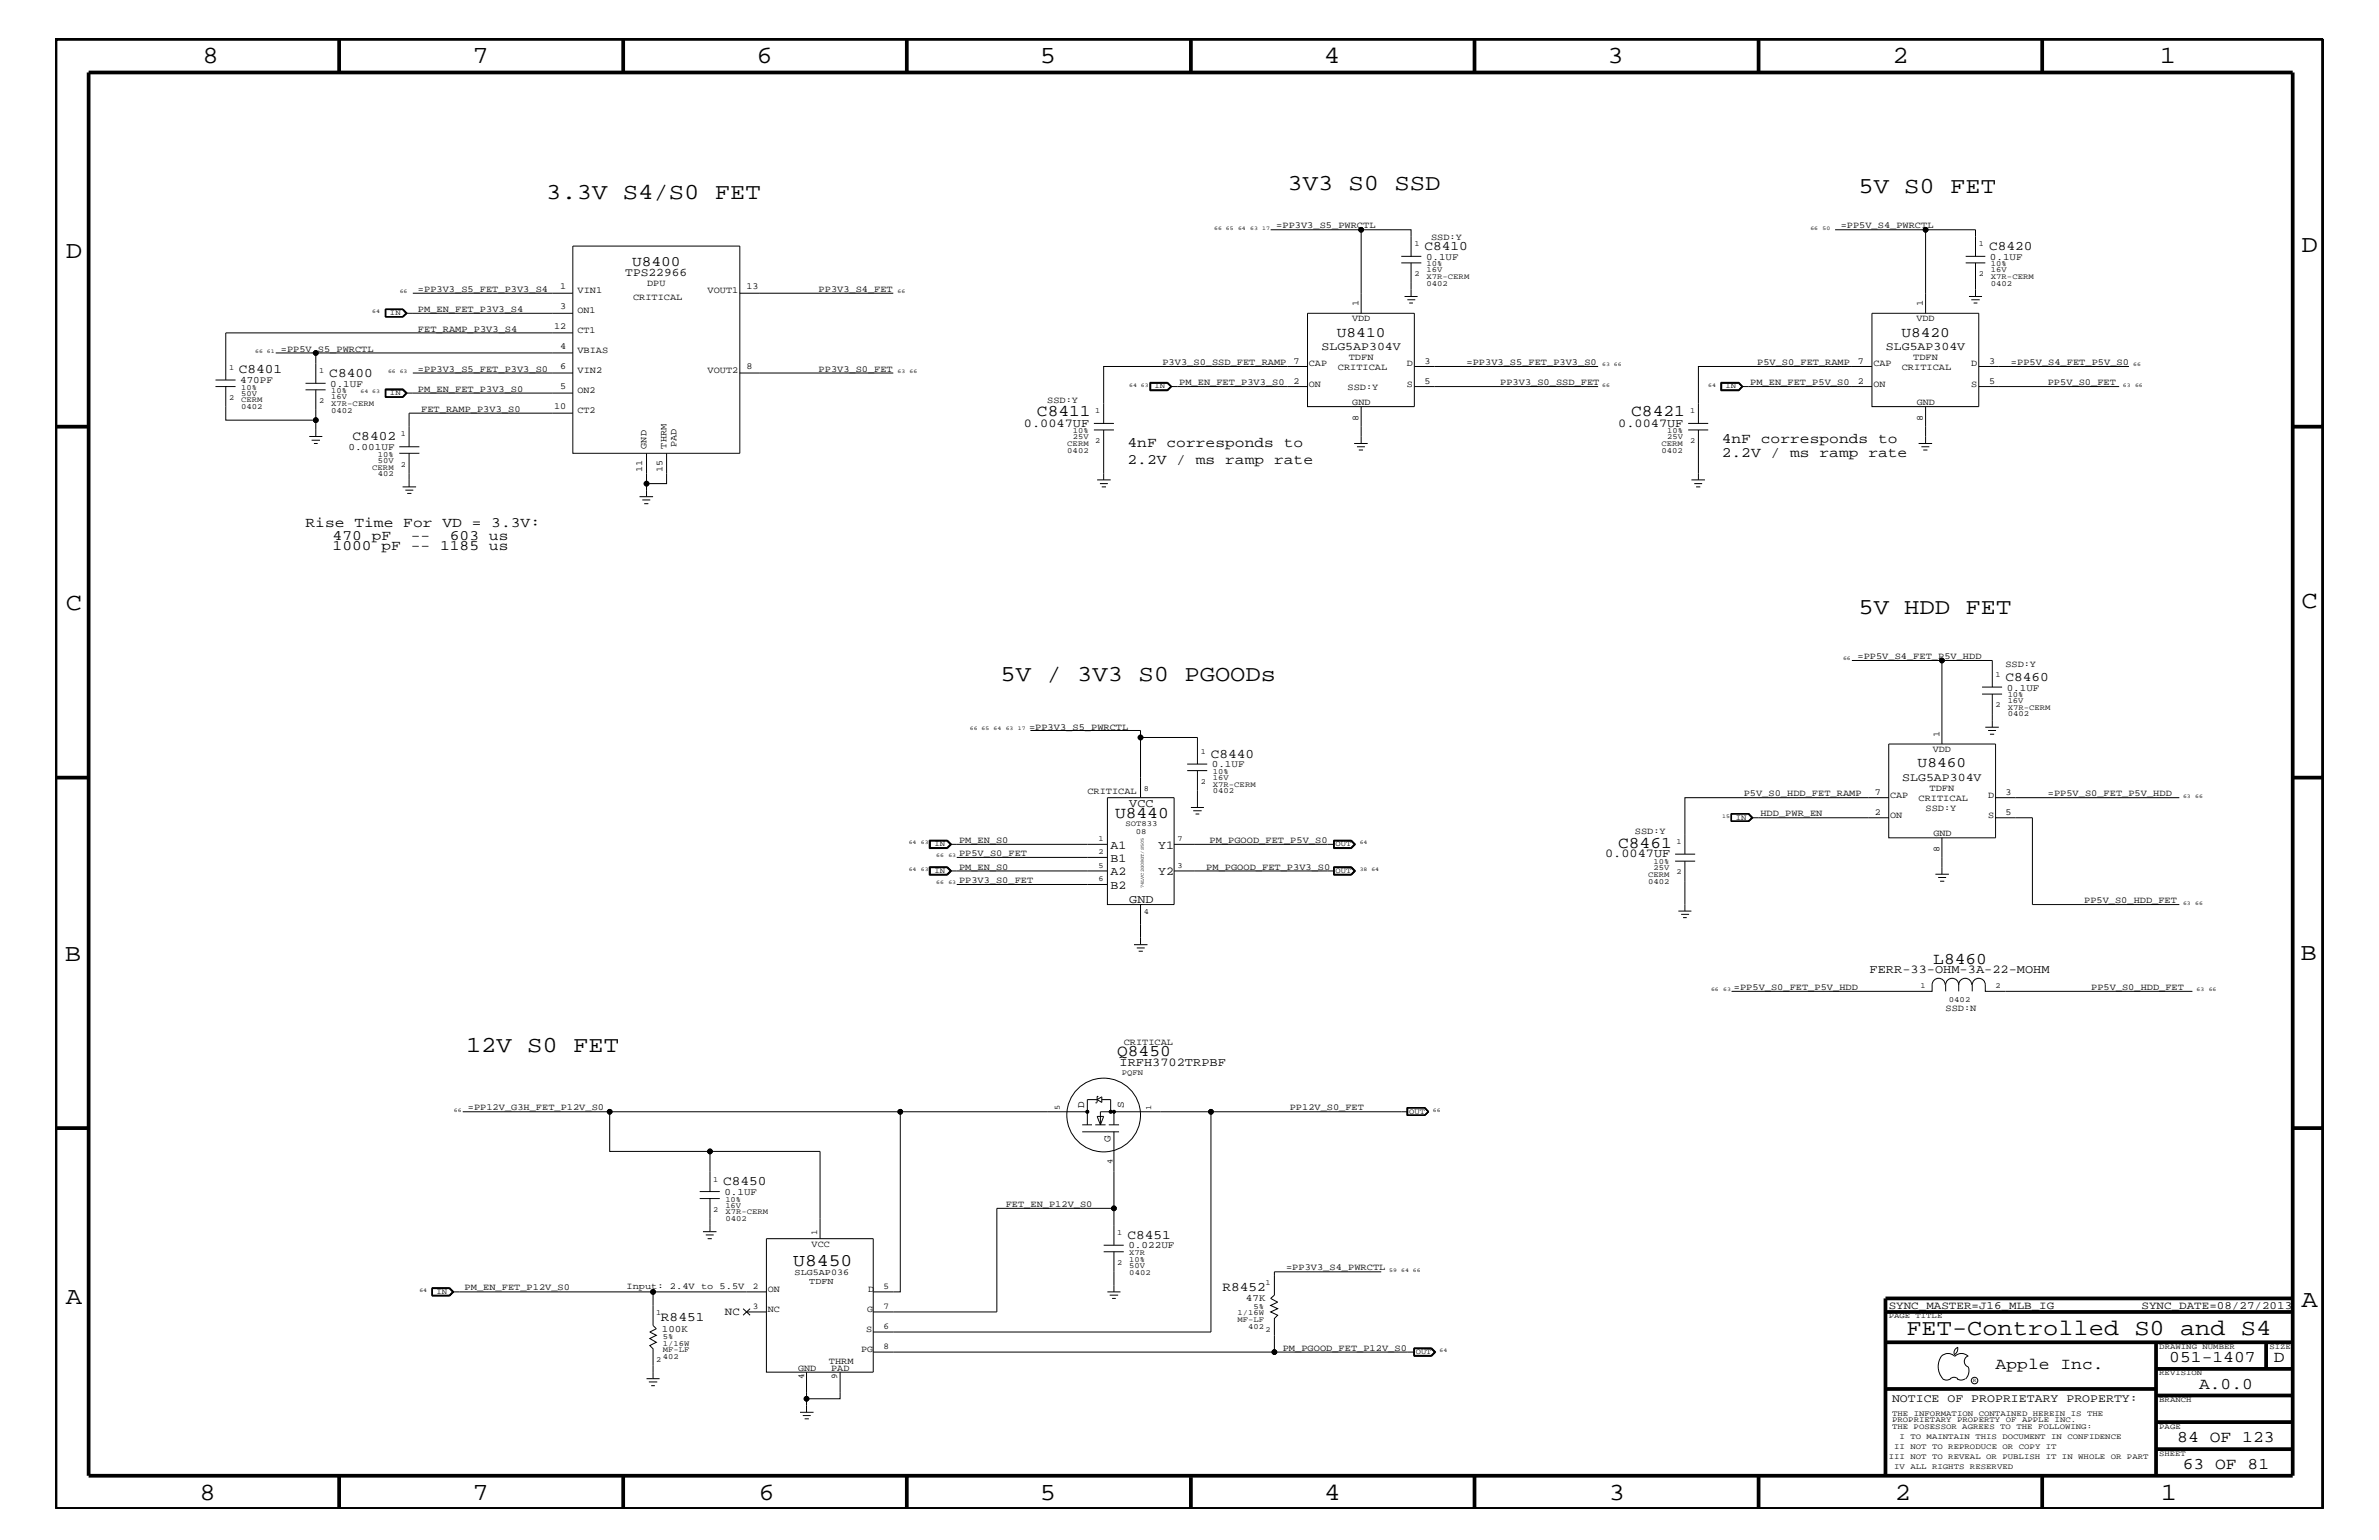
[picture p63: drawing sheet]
<svg xmlns="http://www.w3.org/2000/svg" width="432mm" height="279mm" viewBox="0 0 432 279" stroke-linecap="round" stroke-linejoin="round" font-family="sans-serif">
<defs><g id="words">
<g font-size="4.5">
<text x="36.7" y="11.5">8</text>
<text x="85.8" y="11.5">7</text>
<text x="137.3" y="11.5">6</text>
<text x="188.7" y="11.5">5</text>
<text x="240.3" y="11.5">4</text>
<text x="291.8" y="11.5">3</text>
<text x="343.5" y="11.5">2</text>
<text x="392" y="11.5">1</text>
<text x="11.9" y="46.8">D</text>
<text x="417.7" y="45.7">D</text>
<text x="11.9" y="110.6">C</text>
<text x="417.7" y="110.3">C</text>
<text x="11.8" y="174.3">B</text>
<text x="417.6" y="174.2">B</text>
<text x="11.9" y="236.7">A</text>
<text x="417.7" y="237.1">A</text>
<text x="36.2" y="272.1">8</text>
<text x="85.8" y="272.1">7</text>
<text x="137.7" y="272.1">6</text>
<text x="188.7" y="272.1">5</text>
<text x="240.4" y="272.1">4</text>
<text x="292" y="272.1">3</text>
<text x="343.9" y="272.1">2</text>
<text x="392.2" y="272.1">1</text>
</g>
<g font-size="4.1">
<text x="233.7" y="34.4">3V3 S0 SSD</text>
<text x="337.3" y="35">5V S0 FET</text>
<text x="99.1" y="36.2">3.3V S4/S0 FET</text>
<text x="337.3" y="111.4">5V HDD FET</text>
<text x="181.6" y="123.5">5V / 3V3 S0 PGOODs</text>
<text x="84.6" y="190.8">12V S0 FET</text>
<text x="346" y="242.3">FET-Controlled S0 and S4</text>
</g>
<text font-size="3.2" x="144" y="229.6">U8450</text>
<g font-size="3">
<text x="188.2" y="75.6">C8411</text>
<text x="296.1" y="75.6">C8421</text>
<text x="202.4" y="148.4">U8440</text>
<text x="293.7" y="153.8">C8461</text>
<text x="350.9" y="174.9">L8460</text>
<text x="202.8" y="191.6">Q8450</text>
<text x="362.2" y="248.4">Apple Inc.</text>
<text x="393.7" y="247.1">051-1407</text>
<text x="399.2" y="252">A.0.0</text>
<text x="412.7" y="247.1">D</text>
<text x="395.2" y="261.6">84 OF 123</text>
<text x="396.2" y="266.6">63 OF 81</text>
</g>
<g font-size="2.6">
<text x="114.7" y="48.3">U8400</text>
<text x="242.7" y="61.1">U8410</text>
<text x="345.1" y="61.1">U8420</text>
<text x="204.6" y="81.1">4nF corresponds to</text>
<text x="312.5" y="82.8">2.2V / ms ramp rate</text>
<text x="312.5" y="80.5">4nF corresponds to</text>
<text x="204.6" y="84.1">2.2V / ms ramp rate</text>
<text x="55.5" y="95.6">Rise Time For VD = 3.3V:</text>
<text x="60.4" y="99.9">1000 pF -- 1185 us</text>
<text x="60.4" y="98">470 pF</text>
<text x="74.6" y="98">--</text>
<text x="81.6" y="98">603 us</text>
<text x="348.1" y="139.2">U8460</text>
</g>
<g font-size="2.4">
<text x="258.6" y="45.3">C8410</text>
<text x="361" y="45.3">C8420</text>
<text x="43.3" y="67.7">C8401</text>
<text x="59.8" y="68.4">C8400</text>
<text x="64" y="79.9">C8402</text>
<text x="364" y="123.5">C8460</text>
<text x="219.8" y="137.4">C8440</text>
<text x="131.2" y="215">C8450</text>
<text x="204.6" y="224.7">C8451</text>
<text x="120" y="239.7">R8451</text>
<text x="221.9" y="234.3">R8452</text>
</g>
<g font-size="2.2">
<text x="185.8" y="77.4">0.0047UF</text>
<text x="293.7" y="77.4">0.0047UF</text>
<text x="205" y="146.5">VCC</text>
<text x="201.6" y="154">A1</text>
<text x="210.2" y="154">Y1</text>
<text x="291.3" y="155.6">0.0047UF</text>
<text x="201.6" y="161.2">B2</text>
<text x="201.6" y="156.3">B1</text>
<text x="201.6" y="158.8">A2</text>
<text x="210.2" y="158.8">Y2</text>
<text x="205" y="163.8">GND</text>
<text x="339.3" y="176.6">FERR-33-OHM-3A-22-MOHM</text>
<text x="203.2" y="193.3">IRFH3702TRPBF</text>
</g>
<g font-size="2.1">
<text x="113.5" y="50.2">TPS22966</text>
<text x="239.9" y="63.4">SLG5AP304V</text>
<text x="342.3" y="63.4">SLG5AP304V</text>
<text x="345.3" y="141.7">SLG5AP304V</text>
<text x="343.4" y="254.4">NOTICE OF PROPRIETARY PROPERTY:</text>
</g>
<g font-size="2">
<text x="131.6" y="238.6">NC</text>
<text x="342.8" y="237.4">SYNC_MASTER=J16_MLB_IG</text>
<text x="388.7" y="237.4">SYNC_DATE=08/27/2013</text>
</g>
<g font-size="1.9">
<text x="196.8" y="201" transform="rotate(-90 196.8 201)">D</text>
<text x="204" y="201" transform="rotate(-90 204 201)">S</text>
<text x="201.6" y="207.1" transform="rotate(-90 201.6 207.1)">G</text>
</g>
<g font-size="1.8">
<text x="258.8" y="47.1">0.1UF</text>
<text x="361.2" y="47.1">0.1UF</text>
<text x="43.6" y="69.5">470PF</text>
<text x="59.9" y="70.1">0.1UF</text>
<text x="63.2" y="81.6">0.001UF</text>
<text x="364.2" y="125.3">0.1UF</text>
<text x="220" y="139.2">0.1UF</text>
<text x="131.5" y="216.9">0.1UF</text>
<text x="204.8" y="226.5">0.022UF</text>
<text x="226.1" y="236.1">47K</text>
<text x="120.1" y="241.6">100K</text>
</g>
<g font-size="1.7">
<text x="231.6" y="41.4">=PP3V3_S5_PWRCTL</text>
<text x="334.1" y="41.4">=PP5V_S4_PWRCTL</text>
<text x="259.8" y="43.5">SSD:Y</text>
<text x="75.9" y="52.9">=PP3V3_S5_FET_P3V3_S4</text>
<text x="101.7" y="52.4">1</text>
<text x="104.8" y="53.2">VIN1</text>
<text x="117.5" y="51.9">DPU</text>
<text x="128.4" y="53.2">VOUT1</text>
<text x="135.5" y="52.4">13</text>
<text x="148.6" y="52.9">PP3V3_S4_FET</text>
<text x="75.9" y="56.6">PM_EN_FET_P3V3_S4</text>
<text x="100.6" y="59.7">12</text>
<text x="101.7" y="56.1">3</text>
<text x="104.8" y="56.8">ON1</text>
<text x="114.9" y="54.4">CRITICAL</text>
<text x="245.4" y="58.3">VDD</text>
<text x="246.5" y="55.6" transform="rotate(-90 246.5 55.6)">1</text>
<text x="347.9" y="58.3">VDD</text>
<text x="349" y="55.6" transform="rotate(-90 349 55.6)">1</text>
<text x="51" y="63.9">=PP5V_S5_PWRCTL</text>
<text x="75.9" y="60.2">FET_RAMP_P3V3_S4</text>
<text x="101.7" y="63.4">4</text>
<text x="104.8" y="64">VBIAS</text>
<text x="104.8" y="60.4">CT1</text>
<text x="234.8" y="66">7</text>
<text x="244.8" y="65.3">TDFN</text>
<text x="258.6" y="66">3</text>
<text x="337.2" y="66">7</text>
<text x="347.3" y="65.3">TDFN</text>
<text x="361" y="66">3</text>
<text x="75.9" y="67.5">=PP3V3_S5_FET_P3V3_S0</text>
<text x="75.9" y="71.1">PM_EN_FET_P3V3_S0</text>
<text x="101.7" y="70.6">5</text>
<text x="101.7" y="67">6</text>
<text x="104.8" y="71.3">ON2</text>
<text x="104.8" y="67.7">VIN2</text>
<text x="128.4" y="67.7">VOUT2</text>
<text x="135.5" y="67">8</text>
<text x="148.6" y="67.5">PP3V3_S0_FET</text>
<text x="211" y="66.2">P3V3_S0_SSD_FET_RAMP</text>
<text x="214" y="69.9">PM_EN_FET_P3V3_S0</text>
<text x="234.8" y="69.6">2</text>
<text x="237.6" y="70.1">ON</text>
<text x="237.6" y="66.5">CAP</text>
<text x="242.8" y="67.1">CRITICAL</text>
<text x="244.6" y="70.7">SSD:Y</text>
<text x="255.4" y="66.5">D</text>
<text x="255.4" y="70.1">S</text>
<text x="258.6" y="69.6">5</text>
<text x="266.2" y="66.2">=PP3V3_S5_FET_P3V3_S0</text>
<text x="272.3" y="69.9">PP3V3_S0_SSD_FET</text>
<text x="317.7" y="69.9">PM_EN_FET_P5V_S0</text>
<text x="318.9" y="66.2">P5V_S0_FET_RAMP</text>
<text x="337.2" y="69.6">2</text>
<text x="340" y="70.1">ON</text>
<text x="340" y="66.5">CAP</text>
<text x="345.2" y="67.1">CRITICAL</text>
<text x="357.8" y="66.5">D</text>
<text x="357.8" y="70.1">S</text>
<text x="361" y="69.6">5</text>
<text x="365" y="66.2">=PP5V_S4_FET_P5V_S0</text>
<text x="371.7" y="69.9">PP5V_S0_FET</text>
<text x="76.5" y="74.7">FET_RAMP_P3V3_S0</text>
<text x="100.6" y="74.3">10</text>
<text x="104.8" y="75">CT2</text>
<text x="190.1" y="73.2">SSD:Y</text>
<text x="245.4" y="73.5">GND</text>
<text x="246.5" y="76.3" transform="rotate(-90 246.5 76.3)">8</text>
<text x="347.9" y="73.5">GND</text>
<text x="349" y="76.3" transform="rotate(-90 349 76.3)">8</text>
<text x="117.3" y="81.4" transform="rotate(-90 117.3 81.4)">GND</text>
<text x="121" y="81.4" transform="rotate(-90 121 81.4)">THRM</text>
<text x="122.8" y="81.1" transform="rotate(-90 122.8 81.1)">PAD</text>
<text x="116.6" y="85.7" transform="rotate(-90 116.6 85.7)">11</text>
<text x="120.2" y="85.7" transform="rotate(-90 120.2 85.7)">15</text>
<text x="337.1" y="119.6">=PP5V_S4_FET_P5V_HDD</text>
<text x="364" y="121">SSD:Y</text>
<text x="186.8" y="132.4">=PP3V3_S5_PWRCTL</text>
<text x="350.8" y="136.4">VDD</text>
<text x="352" y="133.8" transform="rotate(-90 352 133.8)">1</text>
<text x="350.2" y="143.5">TDFN</text>
<text x="197.4" y="144">CRITICAL</text>
<text x="316.5" y="144.5">P5V_S0_HDD_FET_RAMP</text>
<text x="319.5" y="148.1">HDD_PWR_EN</text>
<text x="340.3" y="147.9">2</text>
<text x="340.3" y="144.2">7</text>
<text x="343.1" y="148.4">ON</text>
<text x="343.1" y="144.7">CAP</text>
<text x="348.2" y="145.3">CRITICAL</text>
<text x="349.5" y="147.1">SSD:Y</text>
<text x="360.8" y="144.7">D</text>
<text x="360.8" y="148.4">S</text>
<text x="364" y="144.2">3</text>
<text x="364" y="147.9">5</text>
<text x="371.7" y="144.5">=PP5V_S0_FET_P5V_HDD</text>
<text x="174.1" y="152.9">PM_EN_S0</text>
<text x="174.1" y="155.4">PP5V_S0_FET</text>
<text x="219.5" y="152.9">PM_PGOOD_FET_P5V_S0</text>
<text x="296.8" y="151.3">SSD:Y</text>
<text x="350.9" y="151.8">GND</text>
<text x="352" y="154.5" transform="rotate(-90 352 154.5)">8</text>
<text x="174.1" y="157.8">PM_EN_S0</text>
<text x="174.1" y="160.2">PP3V3_S0_FET</text>
<text x="218.9" y="157.8">PM_PGOOD_FET_P3V3_S0</text>
<text x="378.3" y="163.9">PP5V_S0_HDD_FET</text>
<text x="314.7" y="179.6">=PP5V_S0_FET_P5V_HDD</text>
<text x="379.6" y="179.6">PP5V_S0_HDD_FET</text>
<text x="353.1" y="183.5">SSD:N</text>
<text x="204" y="189.5">CRITICAL</text>
<text x="84.9" y="201.5">=PP12V_G3H_FET_P12V_S0</text>
<text x="234.1" y="201.5">PP12V_S0_FET</text>
<text x="182.5" y="219">FET_EN_P12V_S0</text>
<text x="147.3" y="226.2">VCC</text>
<text x="113.7" y="233.8">Input: 2.4V to 5.5V</text>
<text x="233.4" y="230.5">=PP3V3_S4_PWRCTL</text>
<text x="84.3" y="234.1">PM_EN_FET_P12V_S0</text>
<text x="139.4" y="234.4">ON</text>
<text x="139.4" y="238">NC</text>
<text x="157.4" y="238">G</text>
<text x="157.6" y="234.4">D</text>
<text x="156.3" y="245.3">PG</text>
<text x="157.2" y="241.7">S</text>
<text x="232.8" y="245.1">PM_PGOOD_FET_P12V_S0</text>
<text x="144.9" y="248.7">GND</text>
<text x="150.5" y="247.5">THRM</text>
<text x="150.9" y="248.7">PAD</text>
</g>
<g font-size="1.6">
<text x="148.3" y="224.1" transform="rotate(-90 148.3 224.1)">1</text>
<text x="136.7" y="233.9">2</text>
<text x="144.2" y="231.3">SLG5AP036</text>
<text x="146.9" y="232.9">TDFN</text>
<text x="160.4" y="233.9">5</text>
<text x="136.7" y="237.5">3</text>
<text x="160.4" y="237.5">7</text>
<text x="160.4" y="241.1">6</text>
<text x="160.4" y="244.8">8</text>
<text x="146" y="250.2" transform="rotate(-90 146 250.2)">4</text>
<text x="152" y="250.2" transform="rotate(-90 152 250.2)">9</text>
</g>
<g font-size="1.4">
<text x="256.7" y="44.6">1</text>
<text x="359.2" y="44.6">1</text>
<text x="256.7" y="50.2">2</text>
<text x="258.9" y="50.7">X7R-CERM</text>
<text x="258.9" y="48.3">10%</text>
<text x="258.9" y="49.4">16V</text>
<text x="258.9" y="51.8">0402</text>
<text x="359.2" y="50.2">2</text>
<text x="361.4" y="51.8">0402</text>
<text x="361.4" y="50.7">X7R-CERM</text>
<text x="361.4" y="48.3">10%</text>
<text x="361.4" y="49.4">16V</text>
<text x="70.8" y="57.2">IN</text>
<text x="41.6" y="67.1">1</text>
<text x="43.8" y="70.7">10%</text>
<text x="43.8" y="71.8">50V</text>
<text x="57.9" y="67.7">1</text>
<text x="60.1" y="71.3">10%</text>
<text x="70.8" y="71.7">IN</text>
<text x="209.5" y="70.5">IN</text>
<text x="313.2" y="70.5">IN</text>
<text x="41.6" y="72.6">2</text>
<text x="43.8" y="74.3">0402</text>
<text x="43.8" y="73">CERM</text>
<text x="57.9" y="73.2">2</text>
<text x="60.1" y="72.4">16V</text>
<text x="60.1" y="73.7">X7R-CERM</text>
<text x="60.1" y="74.9">0402</text>
<text x="198.8" y="75">1</text>
<text x="306.7" y="75">1</text>
<text x="68.6" y="83.9">50V</text>
<text x="68.6" y="82.8">10%</text>
<text x="72.7" y="79.2">1</text>
<text x="193.7" y="80.9">CERM</text>
<text x="193.7" y="82.2">0402</text>
<text x="194.7" y="78.6">10%</text>
<text x="194.7" y="79.7">25V</text>
<text x="198.8" y="80.5">2</text>
<text x="301.6" y="80.9">CERM</text>
<text x="301.6" y="82.2">0402</text>
<text x="302.6" y="78.6">10%</text>
<text x="302.6" y="79.7">25V</text>
<text x="306.7" y="80.5">2</text>
<text x="67.6" y="85.2">CERM</text>
<text x="68.6" y="86.4">402</text>
<text x="72.7" y="84.7">2</text>
<text x="362.2" y="122.9">1</text>
<text x="362.2" y="128.3">2</text>
<text x="364.4" y="130">0402</text>
<text x="364.4" y="126.5">10%</text>
<text x="364.4" y="127.6">16V</text>
<text x="364.4" y="128.8">X7R-CERM</text>
<text x="217.9" y="136.8">1</text>
<text x="207.6" y="143.5">8</text>
<text x="217.9" y="142.3">2</text>
<text x="220.1" y="144">0402</text>
<text x="220.1" y="140.4">10%</text>
<text x="220.1" y="141.5">16V</text>
<text x="220.1" y="142.8">X7R-CERM</text>
<text x="204.3" y="149.9">SOT833</text>
<text x="315" y="148.7">IN</text>
<text x="169.6" y="153.5">IN</text>
<text x="199.4" y="152.6">1</text>
<text x="199.4" y="155">2</text>
<text x="206.2" y="151.3">08</text>
<text x="213.7" y="152.6">7</text>
<text x="242.4" y="153.5">OUT</text>
<text x="304.3" y="153.2">1</text>
<text x="169.6" y="158.4">IN</text>
<text x="199.4" y="157.4">5</text>
<text x="199.4" y="159.9">6</text>
<text x="213.7" y="157.4">3</text>
<text x="242.4" y="158.4">OUT</text>
<text x="299.1" y="159.1">CERM</text>
<text x="299.1" y="160.3">0402</text>
<text x="300.1" y="156.8">10%</text>
<text x="300.1" y="157.9">25V</text>
<text x="304.3" y="158.6">2</text>
<text x="207.6" y="165.9">4</text>
<text x="348.6" y="179.3">1</text>
<text x="362.2" y="179.3">2</text>
<text x="353.7" y="181.8">0402</text>
<text x="203.6" y="195.1">PQFN</text>
<text x="192.4" y="201.5" transform="rotate(-90 192.4 201.5)">5</text>
<text x="209" y="201.5" transform="rotate(-90 209 201.5)">1</text>
<text x="255.8" y="202">OUT</text>
<text x="129.5" y="214.4">1</text>
<text x="201.9" y="211.2" transform="rotate(-90 201.9 211.2)">4</text>
<text x="129.5" y="219.8">2</text>
<text x="131.7" y="221.5">0402</text>
<text x="131.7" y="220.3">X7R-CERM</text>
<text x="131.7" y="219.1">16V</text>
<text x="131.7" y="218">10%</text>
<text x="202.8" y="224.1">1</text>
<text x="205" y="227.6">X7R</text>
<text x="202.8" y="229.6">2</text>
<text x="205" y="229">10%</text>
<text x="205" y="230.1">50V</text>
<text x="205" y="231.3">0402</text>
<text x="229.7" y="233.2">1</text>
<text x="79.2" y="234.7">IN</text>
<text x="119.1" y="238.6">1</text>
<text x="224.6" y="239.9">MF-LF</text>
<text x="224.6" y="238.6">1/16W</text>
<text x="227.5" y="237.4">5%</text>
<text x="342.8" y="239.2">PAGE TITLE</text>
<text x="120.3" y="242.9">5%</text>
<text x="120.3" y="244.1">1/16W</text>
<text x="120.3" y="245.3">MF-LF</text>
<text x="226.6" y="241.1">402</text>
<text x="229.7" y="241.7">2</text>
<text x="257" y="245.6">OUT</text>
<text x="391.9" y="244.7">DRAWING NUMBER</text>
<text x="411.9" y="244.7">SIZE</text>
<text x="119.1" y="247.1">2</text>
<text x="120.3" y="246.5">402</text>
<text x="391.9" y="249.5">REVISION</text>
<text x="343.4" y="256.8">THE INFORMATION CONTAINED HEREIN IS THE</text>
<text x="391.9" y="254.4">BRANCH</text>
<text x="343.4" y="258">PROPRIETARY PROPERTY OF APPLE INC.</text>
<text x="343.4" y="259.3">THE POSESSOR AGREES TO THE FOLLOWING:</text>
<text x="343.8" y="262.9">II NOT TO REPRODUCE OR COPY IT</text>
<text x="344.8" y="261.1">I TO MAINTAIN THIS DOCUMENT IN CONFIDENCE</text>
<text x="391.9" y="259.3">PAGE</text>
<text x="342.8" y="264.7">III NOT TO REVEAL OR PUBLISH IT IN WHOLE OR PART</text>
<text x="343.8" y="266.6">IV ALL RIGHTS RESERVED</text>
<text x="391.9" y="264.1">SHEET</text>
</g>
<g font-size="1">
<text x="220.4" y="41.7">66 65</text>
<text x="224.7" y="41.7">64</text>
<text x="226.9" y="41.7">63</text>
<text x="229.1" y="41.7">17</text>
<text x="328.6" y="41.7">66</text>
<text x="330.8" y="41.7">50</text>
<text x="72.6" y="53.2">66</text>
<text x="162.9" y="53.2">66</text>
<text x="67.6" y="56.8">64</text>
<text x="46.3" y="64">66 61</text>
<text x="65.4" y="71.3">64 63</text>
<text x="70.4" y="67.7">66 63</text>
<text x="162.9" y="67.7">63</text>
<text x="165.1" y="67.7">66</text>
<text x="205" y="70.1">64 63</text>
<text x="290.8" y="70.1">66</text>
<text x="290.8" y="66.5">63 66</text>
<text x="310" y="70.1">64</text>
<text x="385.3" y="70.1">63</text>
<text x="387.2" y="66.5">66</text>
<text x="387.5" y="70.1">66</text>
<text x="334.5" y="119.8">66</text>
<text x="176" y="132.5">66 65</text>
<text x="180.3" y="132.5">64</text>
<text x="182.5" y="132.5">63</text>
<text x="184.7" y="132.5">17</text>
<text x="312.6" y="148.4">15</text>
<text x="396.2" y="144.7">63</text>
<text x="398.4" y="144.7">66</text>
<text x="164.9" y="153.2">64</text>
<text x="167.1" y="153.2">63</text>
<text x="169.9" y="155.6">66</text>
<text x="172.1" y="155.6">63</text>
<text x="246.8" y="153.2">64</text>
<text x="164.9" y="158">64</text>
<text x="167.1" y="158">63</text>
<text x="169.9" y="160.5">66</text>
<text x="172.1" y="160.5">63</text>
<text x="246.8" y="158">38 64</text>
<text x="396.2" y="164.1">63</text>
<text x="398.4" y="164.1">66</text>
<text x="310.6" y="179.9">66</text>
<text x="312.8" y="179.9">63</text>
<text x="398.7" y="179.9">63</text>
<text x="400.9" y="179.9">66</text>
<text x="82.4" y="201.7">66</text>
<text x="260.1" y="201.7">66</text>
<text x="252.1" y="230.7">59</text>
<text x="254.3" y="230.7">64 66</text>
<text x="76.1" y="234.4">64</text>
<text x="261.3" y="245.3">64</text>
<text x="358.1" y="250.7">R</text>
</g>
<text font-size=".8" x="207.6" y="161.1" transform="rotate(-90 207.6 161.1)">74LVC2G08GT/S505</text>
</g></defs>
<g fill="none" stroke="#000" stroke-width=".18">
<path d="M73.1 56.2h-3.1v1.2h3.1M73.1 56.2l.6 .6-.6 .6M73.1 56.2l.6 .6M73.2 56.1h-3.3v1.4h3.3M73.2 56.1l.7 .7-.7 .7M73.2 56.1l.6 .7-.6 .7M73.7 56.8h30.3M73.7 56.8l-.6 .6M74.9 53.2h29.1M104 44.6h30.3v37.6h-30.3zM134.3 53.2h27.8M230.6 41.7h16.5v15.1"/>
<path d="M237.3 56.8h19.4v17h-19.4zM247.1 41.7h9v4.8M254.3 47.7h3.7M254.3 46.5h3.7M254.9 53.8h2.4M255.4 54.4h1.5M255.8 55h.7M256.1 47.7v6.1M333.1 41.7h25.5v4.8M339.8 56.8h19.4v17h-19.4zM349.5 41.7v15.1M356.8 47.7h3.5"/>
<path d="M356.8 46.5h3.5M357.4 53.8h2.3M357.8 54.4h1.5M358.2 55h.7M358.6 47.7v6.1M39.1 70.1h3.7M39.1 68.9h3.7M41 70.1v6.1h16.3v-5.5M50 64h54M55.5 70.7h3.6M55.5 69.5h3.6M56.1 79.2h2.4"/>
<path d="M56.6 79.9h1.5M57.3 64v5.5M57.3 76.2v3M69.9 70.6h3.3l.7 .7-.7 .8h-3.3zM69.9 70.6h3.3l.6 .7-.6 .8M73.1 70.7h-3.1v1.3h3.1M73.1 70.7l.6 .6-.6 .7M73.1 70.7l.6 .6M73.7 71.3h30.3M73.7 71.3l-.6 .7M74.9 67.7h29.1M104 60.4h-63v8.5"/>
<path d="M104 75h-29.7v6.1M134.3 67.7h27.8M198.5 78h3.7M198.5 76.8h3.7M200.3 78v9.1M208.7 69.4h3.2l.8 .7-.8 .8h-3.2zM208.9 69.5h2.9l.7 .6-.7 .6h-2.9zM211.9 69.5h-3.1v1.3h3.1M211.9 69.5l.7 .6-.7 .7M211.9 69.5l.6 .6M212.5 70.1h24.8M212.5 70.1l-.6 .7"/>
<path d="M237.3 66.5h-37v10.3M247.1 73.8v6.7M256.7 70.1h33.4M256.7 66.5h33.4M306.4 78h3.6M306.4 76.8h3.6M308.3 78v9.1M312.3 69.4h3.3l.7 .7-.7 .8h-3.3zM312.5 69.5h3.1l.5 .6-.5 .6h-3.1zM315.6 69.5l.6 .6-.6 .7M315.6 69.5h-3.2v1.3h3.2M315.6 69.5l.7 .6"/>
<path d="M316.1 70.1h23.7M316.3 70.1l-.7 .7M339.8 66.5h-31.5v10.3M349.5 73.8v6.7M359.2 70.1h25.4M359.2 66.5h27.2M57 80.5h.7M72.5 81.1h3.6M72.5 82.2h3.6M73.1 88.3h2.4M73.6 88.9h1.4M73.9 89.5h.8"/>
<path d="M74.3 82.2v6.1M116.1 90.1h2.4M116.6 90.7h1.4M116.9 91.4h.8M117.3 82.2v7.9M121 82.2v5.5h-3.7M199.1 87.1h2.5M199.6 87.7h1.5M200 88.3h.7M245.8 80.5h2.4M246.3 81.1h1.4M246.6 81.6h.8"/>
<path d="M307 87.1h2.5M307.5 87.7h1.4M307.8 88.3h.8M348.2 80.5h2.5M348.7 81.1h1.5M349.1 81.6h.7M336.1 119.8h25.5v4.9M352.5 119.8v15.2M187 132.5h20v12.2M207 133.8h10.3v4.8M215.5 139.8h3.6M215.5 138.6h3.6"/>
<path d="M217.3 139.8v6.7M342.8 135h19.4v17h-19.4zM359.7 125.9h3.7M359.7 124.7h3.7M360.3 131.9h2.5M360.8 132.5h1.5M361.2 133.2h.8M361.6 125.9v6M168.7 152.4h3.3l.7 .8-.7 .8h-3.3zM168.7 157.3h3.3l.7 .7-.7 .8h-3.3zM168.7 152.5h3.3l.6 .7-.6 .7h-3.3zM168.7 157.3h3.3l.6 .7-.6 .7h-3.3z"/>
<path d="M168.8 152.5v1.4M168.8 157.3v1.4M168.8 152.6h3.1l.6 .6M168.8 157.4h3.1l.6 .6M171.9 152.5l.7 .7-.7 .7M171.9 157.3l.7 .7-.7 .7M172.5 153.2l-.6 .6h-3.1M172.5 153.2h28.5M172.5 158l-.6 .6h-3.1M172.5 158h28.5M173.7 155.6h27.3M201 144.7h12.1v19.4h-12.1z"/>
<path d="M213.1 153.2h29M213.1 158h29M216.2 146.5h2.3M216.6 147.1h1.5M217 147.7h.7M242.1 152.4h3.2l.7 .8-.7 .8h-3.2zM242.1 153.9h3.2M242.1 152.5h3.2M242.1 157.3h3.2l.7 .7-.7 .8h-3.2zM242.1 158.7h3.2M242.1 157.3h3.2M242.1 152.6h3.1l.6 .6-.6 .6h-3.1"/>
<path d="M242.1 157.4h3.1l.6 .6-.6 .6h-3.1M242.1 152.5v1.4M242.1 157.3v1.4M245.3 152.5l.7 .7-.7 .7M245.3 152.5l.6 .7-.6 .7M245.3 157.3l.7 .7-.7 .7M245.3 157.3l.6 .7-.6 .7M304 156.2h3.7M304 155h3.7M305.8 156.2v9.1M317.3 147.7h-3v1.3h3M317.3 147.7l.7 .7-.7 .6"/>
<path d="M317.3 147.7l.6 .7M317.4 147.6h-3.2v1.4h3.2M317.4 147.6l.8 .8-.8 .6M317.4 147.6l.7 .8-.7 .6M317.9 148.4l-.6 .6M317.9 148.4h24.9M342.8 144.7h-37v10.3M351.3 158.6h2.4M351.8 159.2h1.4M352.1 159.9h.8M352.5 152v6.6M362.2 148.4h6.7v15.7h26.7"/>
<path d="M362.2 144.7h33.4M173.7 160.5h27.3M205.8 171.4h2.5M206.3 172h1.5M206.7 172.6h.7M207 164.1v7.3M304.6 165.3h2.4M305.1 165.9h1.5M305.5 166.5h.7M353.1 178.7a1.19 1.19 0 0 0-1.2-1.2 1.19 1.19 0 0 0-1.2 1.2v1.2h-36.4M355.5 178.7a1.19 1.19 0 0 1 1.2-1.2 1.19 1.19 0 0 1 1.2 1.2M355.5 178.7a1.19 1.19 0 0 0-1.2-1.2 1.19 1.19 0 0 0-1.2 1.2v1.2"/>
<path d="M355.5 178.7v1.2M358 179.9v-1.2a1.19 1.19 0 0 1 1.2-1.2 1.19 1.19 0 0 1 1.1 1.2v1.2h37.6M199.1 199.5l.9 .5v-1l-.9 .5h-1.7v4.6M199.3 199h-.2v1M200 199.5h1.6v2.2M84 201.7h79.4M110.7 201.7v7.2h18.2v7.3M127 217.5h3.6M127 216.2h3.6M128.9 208.9h19.9v15.8M128.9 217.5v6M196.4 204.1h1.8"/>
<path d="M196.4 205.3h6.7M197.4 201.7h-34v32.7h-4.9M198.8 204.1h1.9M198.9 200h.2M199.1 202.6h1.2l-.6 1.5zM201.3 204.1h1.8M202.2 201.7v2.4M202.2 205.3v20.6M202.2 219.2h-21.3v18.8h-22.4M219.8 201.7v40h-61.3M255.4 200.9h3.3l.6 .8-.6 .7h-3.3zM255.4 202.3h3.2"/>
<path d="M255.4 200.9v1.5M255.4 201h3.2M255.5 201v1.3M255.5 201.7h-55.8v2.4M258.6 200.9l.7 .8M258.6 201l.6 .7-.6 .6M259.3 201.7l-.7 .7M78.4 233.6h3.2l.8 .8-.8 .7h-3.2zM78.4 235.1h3.2M78.4 233.7h3.2M78.5 233.7v1.4M78.5 233.8h3l.6 .6"/>
<path d="M81.6 233.7l.6 .7-.6 .7M81.6 233.7l.7 .7-.7 .7M82.1 234.4h36.4v6.1l.6 .6-1.2 .6 1.2 .6-1.2 .6 1.2 .6-1.2 .6 .6 .6v5.4M82.1 234.4l-.6 .6h-3M118.5 234.4h20.6M127.6 223.5h2.4M128.1 224.1h1.4M128.4 224.7h.8M134.9 237.4l1.2 1.2M135.5 238h3.6M136.1 237.4l-1.2 1.2M139.1 224.7h19.4v24.2h-19.4z"/>
<path d="M200.3 227.1h3.7M200.3 225.9h3.7M201 234.4h2.4M201.4 235h1.5M201.8 235.6h.7M202.2 227.1v7.3M250.7 230.7h-19.4v4.3l-.7 .6 1.3 .6-1.3 .6 1.3 .6-1.3 .6 1.3 .6-.6 .6v6.1M117.3 250.1h2.4M117.8 250.7h1.5M118.2 251.4h.7M145.2 256.2h2.5M145.7 256.8h1.5"/>
<path d="M146.1 257.4h.7M146.4 248.9v4.9h6.1v-4.9M146.4 253.8v2.4M158.5 245.3h98.2M256.6 244.5h3.2l.8 .8-.8 .8h-3.2zM256.6 244.6h3.2l.7 .7-.7 .7h-3.2M256.7 244.6v1.4M256.7 244.7h3.1l.6 .6-.6 .6h-3.1M259.8 244.6l.6 .7-.6 .7M352.3 246.1a1.72 1.72 0 0 1 2.5 0 1.69 1.69 0 0 1 2.4 0M352.4 246a3.2 3.2 0 0 0 .4 4.3l.8 .1 .4-.2M354 250.2l.7-.3 .7 .3"/>
<path d="M355.2 250.2l.7 .2 .7-.2M355.3 244.4v.3a1.18 1.18 0 0 1-.6 1.1M355.4 244.4a.99 .99 0 0 0-.6 1.4M357.2 246a1.04 1.04 0 0 0-.7 1 1.04 1.04 0 0 0 .7 1M357.3 248l.1 .7a2.11 2.11 0 0 1-.6 1.5"/>
<circle cx="247.1" cy="41.7" r=".42"/>
<circle cx="349.5" cy="41.7" r=".42"/>
<circle cx="57.3" cy="64" r=".42"/>
<circle cx="57.3" cy="76.2" r=".42"/>
<circle cx="117.3" cy="87.7" r=".42"/>
<circle cx="352.5" cy="119.8" r=".42"/>
<circle cx="207" cy="133.8" r=".42"/>
<circle cx="110.7" cy="201.7" r=".42"/>
<circle cx="128.9" cy="208.9" r=".42"/>
<circle cx="163.4" cy="201.7" r=".42"/>
<circle cx="197.4" cy="201.7" r=".25"/>
<circle cx="200.3" cy="202.3" r="6.7"/>
<circle cx="201.6" cy="201.7" r=".25"/>
<circle cx="202.2" cy="219.2" r=".42"/>
<circle cx="202.2" cy="201.7" r=".25"/>
<circle cx="219.8" cy="201.7" r=".42"/>
<circle cx="118.5" cy="234.4" r=".42"/>
<circle cx="146.4" cy="253.8" r=".42"/>
<circle cx="231.3" cy="245.3" r=".42"/>
<circle cx="358.4" cy="250.5" r=".59"/>
</g>
<g fill="#000">
<circle cx="247.1" cy="41.7" r=".42"/>
<circle cx="349.5" cy="41.7" r=".42"/>
<circle cx="57.3" cy="64" r=".42"/>
<circle cx="57.3" cy="76.2" r=".42"/>
<circle cx="117.3" cy="87.7" r=".42"/>
<circle cx="352.5" cy="119.8" r=".42"/>
<circle cx="207" cy="133.8" r=".42"/>
<circle cx="110.7" cy="201.7" r=".42"/>
<circle cx="128.9" cy="208.9" r=".42"/>
<circle cx="163.4" cy="201.7" r=".42"/>
<circle cx="197.4" cy="201.7" r=".25"/>
<circle cx="201.6" cy="201.7" r=".25"/>
<circle cx="202.2" cy="219.2" r=".42"/>
<circle cx="202.2" cy="201.7" r=".25"/>
<circle cx="219.8" cy="201.7" r=".42"/>
<circle cx="118.5" cy="234.4" r=".42"/>
<circle cx="146.4" cy="253.8" r=".42"/>
<circle cx="231.3" cy="245.3" r=".42"/>
</g>
<g fill="none" stroke="#000" stroke-width=".68" stroke-linecap="butt">
<path d="M10.1 7.1h411.5v266.7h-411.5zM16.1 13.2h400v254.5h-400zM61.6 7.1v6.1M113.1 7.1v6.1M164.6 7.1v6.1M216.2 7.1v6.1M267.6 7.1v6.1M319.2 7.1v6.1M370.7 7.1v6.1M10.1 77.4h6M416.1 77.4h5.5M10.1 141.1h6"/>
<path d="M416.1 141.1h5.5M10.1 204.7h6M416.1 204.7h5.5M342.2 238h73.9M416.1 235.6h-73.9v32.1M342.2 243.5h73.9M342.2 252h49.1M391.3 248.4h24.8M391.3 243.5v24.2M391.3 258h24.8M391.3 253.2h24.8M411.3 243.5v4.9"/>
<path d="M61.6 267.7v6.1M113.1 267.7v6.1M164.6 267.7v6.1M216.2 268v5.8M267.6 267.7v6.1M319.2 267.7v6.1M370.7 267.7v6.1M391.3 262.9h24.8"/>
</g>
<use href="#words"/>
</svg>
